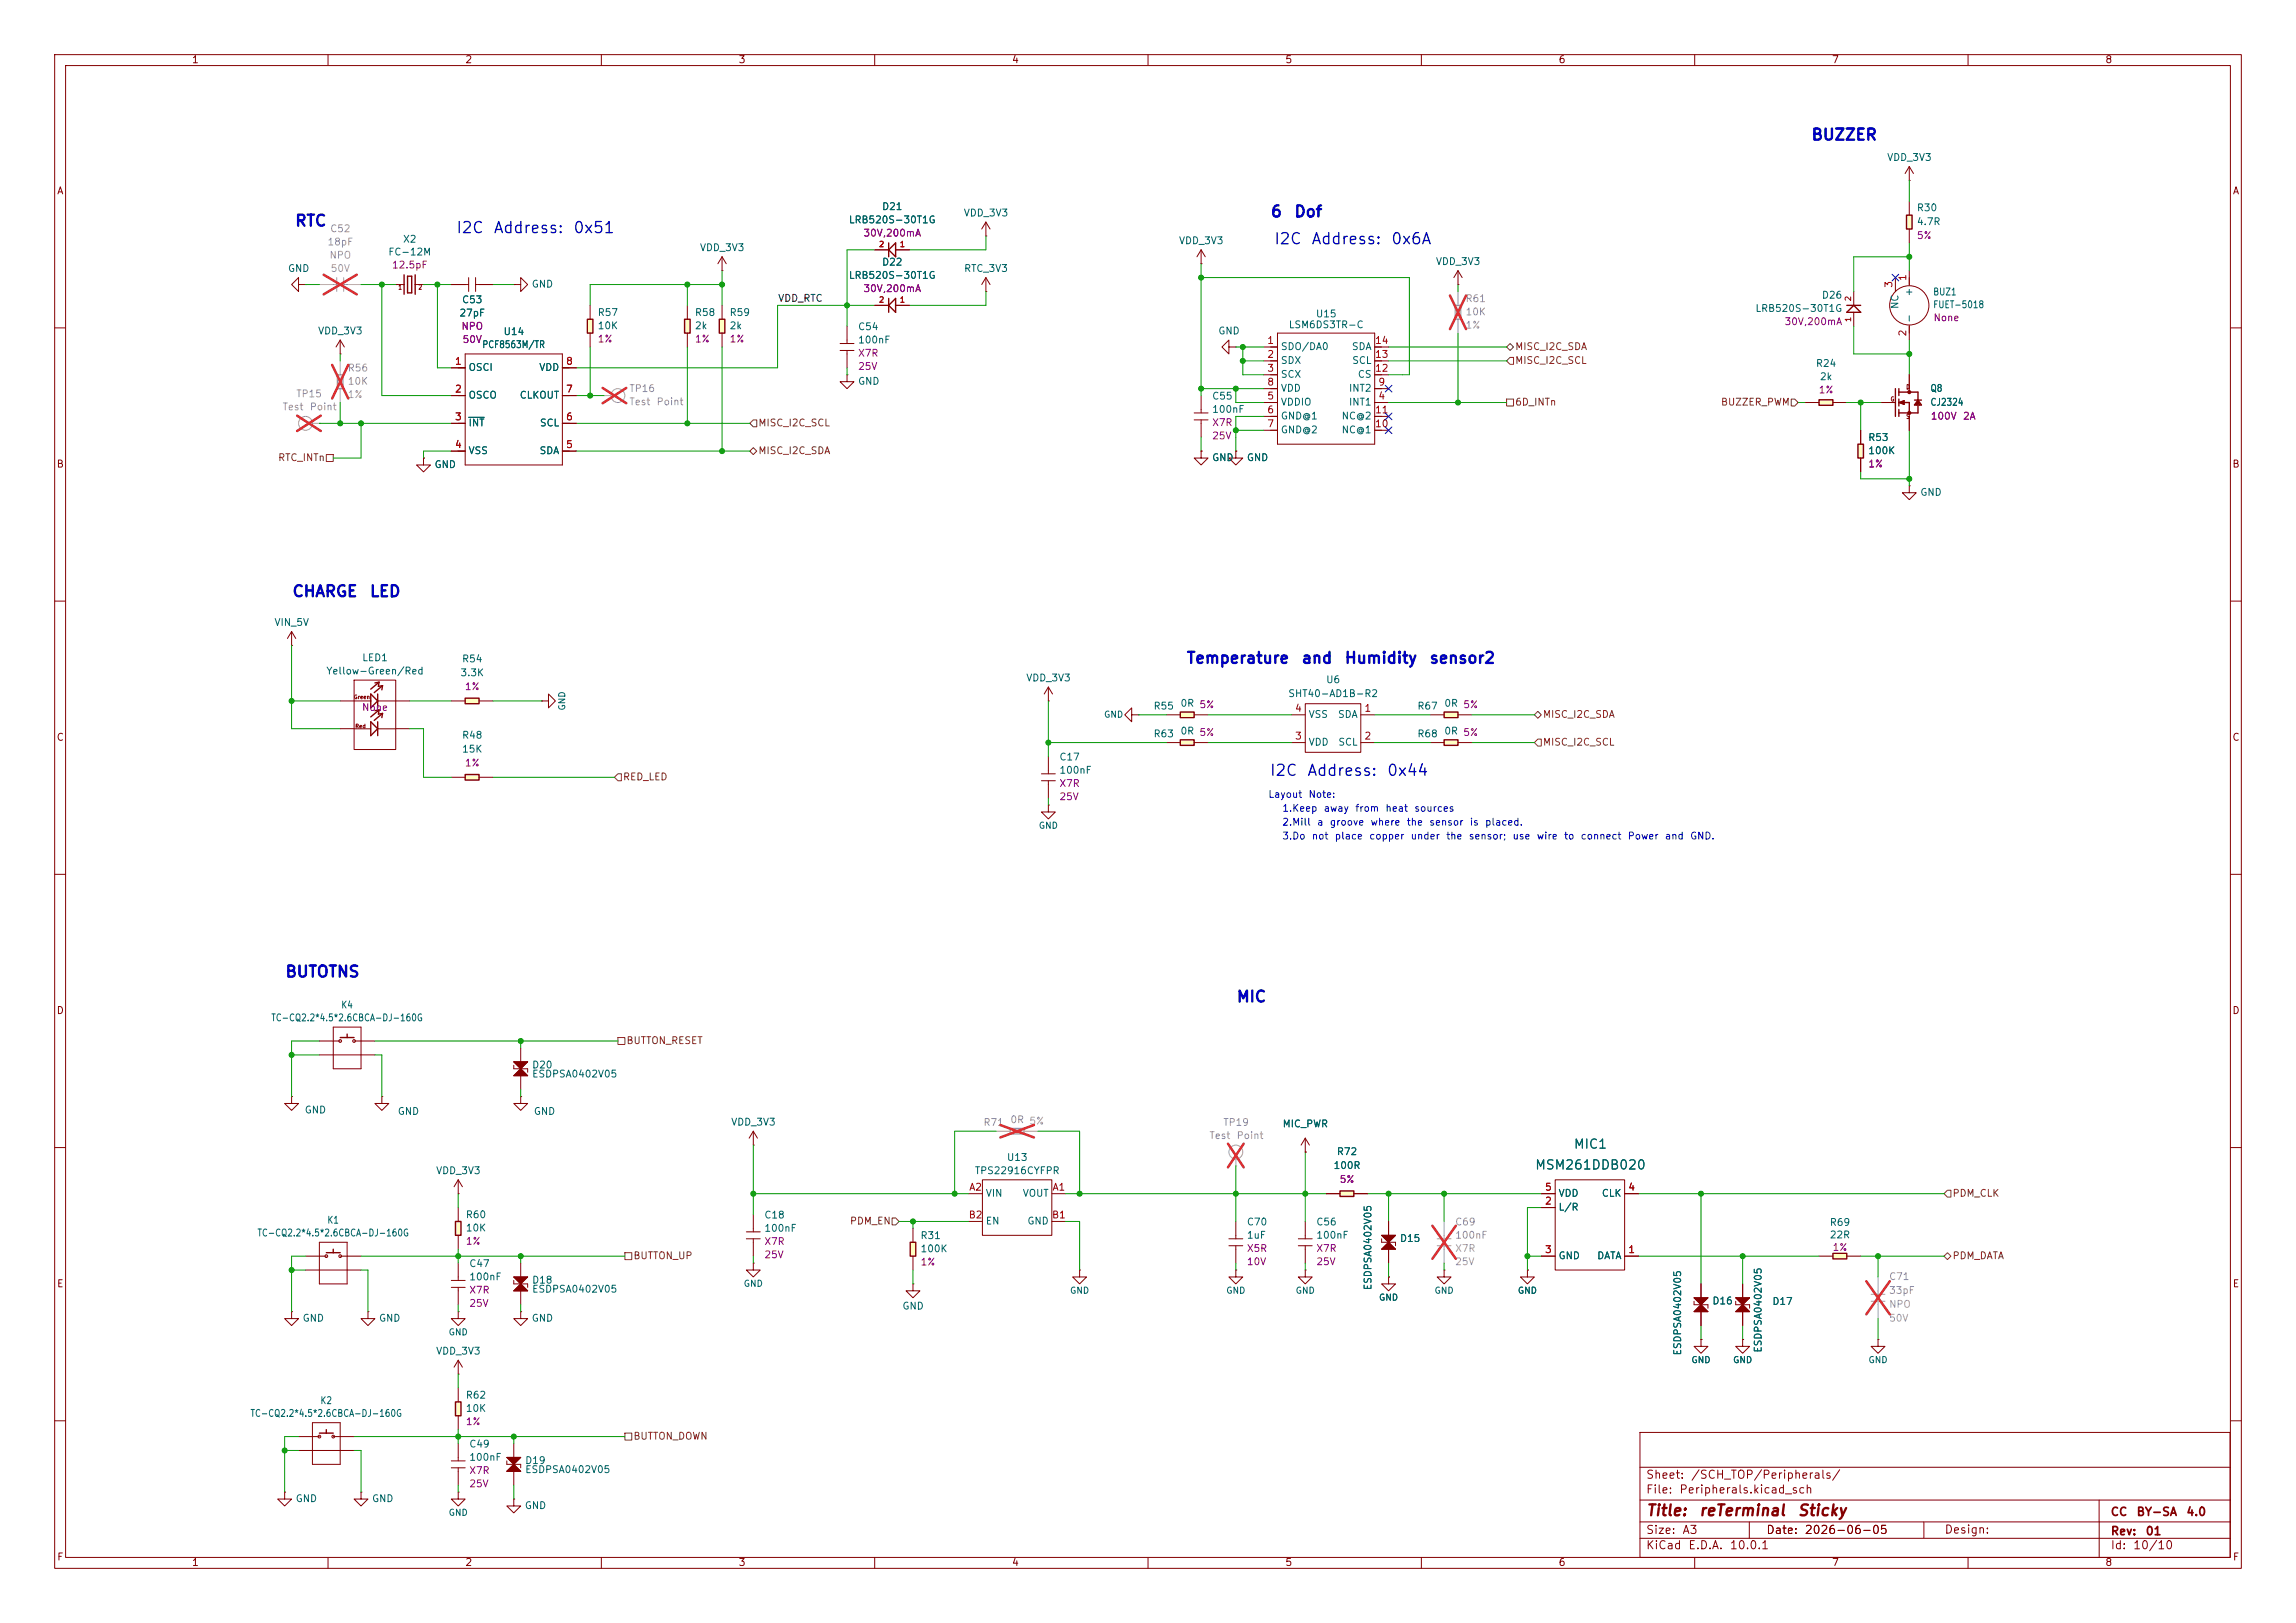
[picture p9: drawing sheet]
<svg xmlns="http://www.w3.org/2000/svg" width="420mm" height="297mm" viewBox="0 0 420 297" stroke-linecap="round" stroke-linejoin="round" font-family="sans-serif">
<defs><g id="words">
<g font-size="2" fill="#0000c2">
<text x="331.2" y="26.2">BUZZER</text>
<text x="53.8" y="41.9">RTC</text>
<text x="232.3" y="40.2">6</text>
<text x="236.6" y="40.2">Dof</text>
<text x="83.3" y="43.2">I2C</text>
<text x="90.2" y="43.2">Address:</text>
<text x="104.7" y="43.2">0x51</text>
<text x="232.9" y="45.2">I2C</text>
<text x="239.8" y="45.2">Address:</text>
<text x="254.3" y="45.2">0x6A</text>
<text x="53.3" y="109.7">CHARGE</text>
<text x="67.5" y="109.7">LED</text>
<text x="216.9" y="121.9">Temperature</text>
<text x="238" y="121.9">and</text>
<text x="245.8" y="121.9">Humidity</text>
<text x="261.3" y="121.9">sensor2</text>
<text x="232.2" y="142.5">I2C</text>
<text x="239" y="142.5">Address:</text>
<text x="253.6" y="142.5">0x44</text>
<text x="52.1" y="179.3">BUTOTNS</text>
<text x="226.1" y="183.9">MIC</text>
</g>
<g font-size="2" fill="#840000">
<text x="301" y="277.9">Title:</text>
<text x="310.6" y="277.9">reTerminal</text>
<text x="328.7" y="277.9">Sticky</text>
</g>
<g font-size="1.7" fill="#006464">
<text x="280.7" y="214.4">MSM261DDB020</text>
<text x="287.8" y="210.6">MIC1</text>
</g>
<g font-size="1.5" fill="#840000">
<text x="301" y="273.7">File:</text>
<text x="301" y="271">Sheet:</text>
<text x="307.1" y="273.7">Peripherals.kicad_sch</text>
<text x="309.2" y="271">/SCH_TOP/Peripherals/</text>
<text x="301" y="281.1">Size:</text>
<text x="307.6" y="281.1">A3</text>
<text x="323" y="281.1">Date:</text>
<text x="330" y="281.1">2026-06-05</text>
<text x="355.6" y="281">Design:</text>
<text x="386" y="277.8">CC</text>
<text x="386" y="281.3">Rev:</text>
<text x="390.7" y="277.8">BY-SA</text>
<text x="392.4" y="281.3">01</text>
<text x="399.8" y="277.8">4.0</text>
<text x="301" y="283.9">KiCad</text>
<text x="308.7" y="283.9">E.D.A.</text>
<text x="316.3" y="283.9">10.0.1</text>
<text x="386" y="283.9">Id:</text>
<text x="390.1" y="283.9">10/10</text>
</g>
<g font-size="1.3" fill="#840000">
<text x="35" y="11.9">1</text>
<text x="85" y="11.9">2</text>
<text x="135" y="11.9">3</text>
<text x="185" y="11.9">4</text>
<text x="235" y="11.9">5</text>
<text x="285" y="11.9">6</text>
<text x="335" y="11.9">7</text>
<text x="385" y="11.9">8</text>
<text x="10.3" y="35.9">A</text>
<text x="408.3" y="35.9">A</text>
<text x="10.3" y="85.9">B</text>
<text x="408.2" y="85.9">B</text>
<text x="10.3" y="135.9">C</text>
<text x="408.2" y="135.9">C</text>
<text x="10.3" y="185.9">D</text>
<text x="408.2" y="185.9">D</text>
<text x="10.3" y="235.9">E</text>
<text x="408.3" y="235.9">E</text>
<text x="10.3" y="285.9">F</text>
<text x="35" y="286.9">1</text>
<text x="85" y="286.9">2</text>
<text x="135" y="286.9">3</text>
<text x="185" y="286.9">4</text>
<text x="235" y="286.9">5</text>
<text x="285" y="286.9">6</text>
<text x="335" y="286.9">7</text>
<text x="385" y="286.9">8</text>
<text x="408.3" y="285.9">F</text>
</g>
<g font-size="1.3" fill="#006464">
<text x="345.1" y="29.8">VDD_3V3</text>
<text x="155.2" y="41.2">LRB520S-30T1G</text>
<text x="161.2" y="38.7">D21</text>
<text x="176.2" y="39.9">VDD_3V3</text>
<text x="350.5" y="39">R30</text>
<text x="350.5" y="41.5">4.7R</text>
<text x="70.9" y="47.1">FC-12M</text>
<text x="73.6" y="44.7">X2</text>
<text x="127.9" y="46.3">VDD_3V3</text>
<text x="215.6" y="45">VDD_3V3</text>
<text x="52.6" y="50.1">GND</text>
<text x="97.2" y="52.9">GND</text>
<text x="155.2" y="51.3">LRB520S-30T1G</text>
<text x="161.2" y="48.9">D22</text>
<text x="176.2" y="50.1">RTC_3V3</text>
<text x="262.5" y="48.8">VDD_3V3</text>
<text x="83.9" y="58.2">27pF</text>
<text x="84.4" y="55.8">C53</text>
<text x="109.2" y="58.1">R57</text>
<text x="127" y="58.1">R58</text>
<text x="133.4" y="58.1">R59</text>
<text x="240.6" y="58.4">U15</text>
<text x="321" y="57.4">LRB520S-30T1G</text>
<text x="333.2" y="55">D26</text>
<text x="347.6" y="56.7" transform="rotate(-90 347.6 56.7)">NC</text>
<text x="350.1" y="59.2" transform="rotate(-90 350.1 59.2)">-</text>
<text x="350.1" y="54.4" transform="rotate(-90 350.1 54.4)">+</text>
<text x="353.5" y="54.4">BUZ1</text>
<text x="353.5" y="56.7">FUET-5018</text>
<text x="58.1" y="61.5">VDD_3V3</text>
<text x="88.1" y="64">PCF8563M/TR</text>
<text x="92" y="61.6">U14</text>
<text x="109.2" y="60.6">10K</text>
<text x="127" y="60.6">2k</text>
<text x="133.4" y="60.6">2k</text>
<text x="156.9" y="63.2">100nF</text>
<text x="156.9" y="60.7">C54</text>
<text x="222.8" y="61.5">GND</text>
<text x="234.2" y="64.4">SDO/DA0</text>
<text x="235.6" y="60.4">LSM6DS3TR-C</text>
<text x="247.2" y="64.4">SDA</text>
<text x="85.6" y="68.2">OSCI</text>
<text x="98.5" y="68.2">VDD</text>
<text x="156.9" y="70.7">GND</text>
<text x="234.2" y="66.9">SDX</text>
<text x="234.2" y="69.4">SCX</text>
<text x="234.2" y="72">VDD</text>
<text x="246.6" y="72">INT2</text>
<text x="247.2" y="66.9">SCL</text>
<text x="248.3" y="69.4">CS</text>
<text x="332.1" y="67.4">R24</text>
<text x="332.8" y="69.9">2k</text>
<text x="85.6" y="73.3">OSCO</text>
<text x="95" y="73.3">CLKOUT</text>
<text x="221.6" y="75.9">100nF</text>
<text x="221.6" y="73.4">C55</text>
<text x="234.2" y="74.5">VDDIO</text>
<text x="234.2" y="77.1">GND@1</text>
<text x="245.3" y="77.1">NC@2</text>
<text x="246.6" y="74.5">INT1</text>
<text x="353" y="72">Q8</text>
<text x="353" y="74.6">CJ2324</text>
<text x="85.6" y="78.3">INT</text>
<text x="85.6" y="83.4">VSS</text>
<text x="98.6" y="83.4">SDA</text>
<text x="98.7" y="78.3">SCL</text>
<text x="234.2" y="79.6">GND@2</text>
<text x="245.3" y="79.6">NC@1</text>
<text x="341.6" y="81">R53</text>
<text x="341.6" y="83.4">100K</text>
<text x="79.4" y="86">GND</text>
<text x="221.6" y="84.7">GND</text>
<text x="228" y="84.7">GND</text>
<text x="351.2" y="91">GND</text>
<text x="50.1" y="114.8">VIN_5V</text>
<text x="59.6" y="123.7">Yellow-Green/Red</text>
<text x="66.1" y="121.3">LED1</text>
<text x="84.1" y="124.1">3.3K</text>
<text x="84.4" y="121.5">R54</text>
<text x="187.6" y="125">VDD_3V3</text>
<text x="242.5" y="125.3">U6</text>
<text x="210.9" y="130.1">R55</text>
<text x="215.8" y="129.6">0R 5%</text>
<text x="235.5" y="127.9">SHT40-AD1B-R2</text>
<text x="239.3" y="131.7">VSS</text>
<text x="244.6" y="131.7">SDA</text>
<text x="259.2" y="130.1">R67</text>
<text x="264.1" y="129.6">0R 5%</text>
<text x="84.4" y="135.5">R48</text>
<text x="210.9" y="135.2">R63</text>
<text x="215.8" y="134.7">0R 5%</text>
<text x="239.3" y="136.8">VDD</text>
<text x="244.7" y="136.8">SCL</text>
<text x="259.2" y="135.2">R68</text>
<text x="264.1" y="134.7">0R 5%</text>
<text x="84.4" y="138">15K</text>
<text x="193.7" y="141.9">100nF</text>
<text x="193.7" y="139.5">C17</text>
<text x="62.3" y="184.9">K4</text>
<text x="49.5" y="187.2">TC-CQ2.2*4.5*2.6CBCA-DJ-160G</text>
<text x="97.2" y="195.8">D20</text>
<text x="97.2" y="197.5">ESDPSA0402V05</text>
<text x="55.6" y="204.1">GND</text>
<text x="72.7" y="204.3">GND</text>
<text x="97.5" y="204.3">GND</text>
<text x="133.6" y="206.3">VDD_3V3</text>
<text x="234.5" y="206.6">MIC_PWR</text>
<text x="79.7" y="215.2">VDD_3V3</text>
<text x="178.2" y="215.2">TPS22916CYFPR</text>
<text x="184.1" y="212.7">U13</text>
<text x="243.8" y="214.2">100R</text>
<text x="244.4" y="211.7">R72</text>
<text x="180.2" y="219.3">VIN</text>
<text x="187" y="219.3">VOUT</text>
<text x="285" y="221.8">L/R</text>
<text x="285" y="219.3">VDD</text>
<text x="292.9" y="219.3">CLK</text>
<text x="47" y="226.6">TC-CQ2.2*4.5*2.6CBCA-DJ-160G</text>
<text x="59.8" y="224.2">K1</text>
<text x="85.1" y="223.2">R60</text>
<text x="85.1" y="225.7">10K</text>
<text x="139.7" y="225.7">100nF</text>
<text x="139.7" y="223.3">C18</text>
<text x="168.3" y="227">R31</text>
<text x="180.2" y="224.4">EN</text>
<text x="187.8" y="224.4">GND</text>
<text x="228" y="227">1uF</text>
<text x="228" y="224.6">C70</text>
<text x="240.7" y="227">100nF</text>
<text x="240.7" y="224.6">C56</text>
<text x="256" y="227.6">D15</text>
<text x="334.6" y="224.6">R69</text>
<text x="334.6" y="226.9">22R</text>
<text x="85.7" y="232.2">C47</text>
<text x="168.3" y="229.5">100K</text>
<text x="285" y="230.7">GND</text>
<text x="292.1" y="230.7">DATA</text>
<text x="85.7" y="234.6">100nF</text>
<text x="97.2" y="235.2">D18</text>
<text x="97.2" y="236.8">ESDPSA0402V05</text>
<text x="165" y="239.9">GND</text>
<text x="251.2" y="236.2" transform="rotate(-90 251.2 236.2)">ESDPSA0402V05</text>
<text x="313.1" y="239">D16</text>
<text x="324.1" y="239.1">D17</text>
<text x="55.3" y="242.2">GND</text>
<text x="69.2" y="242.2">GND</text>
<text x="97.2" y="242.2">GND</text>
<text x="79.7" y="248.2">VDD_3V3</text>
<text x="307.8" y="248.1" transform="rotate(-90 307.8 248.1)">ESDPSA0402V05</text>
<text x="322.5" y="247.6" transform="rotate(-90 322.5 247.6)">ESDPSA0402V05</text>
<text x="58.5" y="257.2">K2</text>
<text x="85.1" y="256.2">R62</text>
<text x="45.7" y="259.6">TC-CQ2.2*4.5*2.6CBCA-DJ-160G</text>
<text x="85.1" y="258.7">10K</text>
<text x="85.7" y="267.6">100nF</text>
<text x="85.7" y="265.2">C49</text>
<text x="96" y="268.2">D19</text>
<text x="96" y="269.9">ESDPSA0402V05</text>
<text x="54" y="275.2">GND</text>
<text x="68" y="275.2">GND</text>
<text x="95.9" y="276.5">GND</text>
</g>
<g font-size="1.3" fill="#989898">
<text x="59.8" y="45.2">18pF</text>
<text x="60.3" y="42.8">C52</text>
<text x="268" y="55.6">R61</text>
<text x="268" y="58">10K</text>
<text x="63.5" y="68.3">R56</text>
<text x="63.5" y="70.7">10K</text>
<text x="51.6" y="75.4">Test</text>
<text x="54.1" y="73">TP15</text>
<text x="56.6" y="75.4">Point</text>
<text x="115" y="74.5">Test</text>
<text x="115" y="72">TP16</text>
<text x="120" y="74.5">Point</text>
<text x="179.8" y="206.3">R71</text>
<text x="184.7" y="205.8">0R 5%</text>
<text x="221.1" y="208.7">Test</text>
<text x="223.7" y="206.3">TP19</text>
<text x="226.1" y="208.7">Point</text>
<text x="266.1" y="227">100nF</text>
<text x="266.1" y="224.6">C69</text>
<text x="345.4" y="234.5">C71</text>
<text x="345.4" y="237.1">33pF</text>
</g>
<g font-size="1.3" fill="#a1a1a1">
<text x="60.2" y="47.6">NPO</text>
<text x="60.4" y="50.1">50V</text>
<text x="268" y="60.4">1%</text>
<text x="63.5" y="73.1">1%</text>
<text x="266.1" y="229.4">X7R</text>
<text x="266.1" y="231.8">25V</text>
<text x="345.4" y="239.6">NPO</text>
<text x="345.4" y="242.2">50V</text>
</g>
<g font-size="1.3" fill="#840084">
<text x="157.8" y="43.6">30V,200mA</text>
<text x="350.5" y="44">5%</text>
<text x="71.6" y="49.4">12.5pF</text>
<text x="157.8" y="53.8">30V,200mA</text>
<text x="326.3" y="59.8">30V,200mA</text>
<text x="353.6" y="59.1">None</text>
<text x="84.3" y="60.6">NPO</text>
<text x="84.5" y="63.1">50V</text>
<text x="109.2" y="63">1%</text>
<text x="127" y="63">1%</text>
<text x="133.4" y="63">1%</text>
<text x="156.9" y="65.6">X7R</text>
<text x="156.9" y="68">25V</text>
<text x="332.6" y="72.3">1%</text>
<text x="353.1" y="77.1">100V</text>
<text x="359" y="77.1">2A</text>
<text x="221.6" y="78.3">X7R</text>
<text x="221.6" y="80.7">25V</text>
<text x="341.6" y="85.8">1%</text>
<text x="66.1" y="130.4">None</text>
<text x="84.9" y="126.6">1%</text>
<text x="84.9" y="140.6">1%</text>
<text x="193.7" y="144.3">X7R</text>
<text x="193.7" y="146.7">25V</text>
<text x="244.9" y="216.8">5%</text>
<text x="85.1" y="228.1">1%</text>
<text x="139.7" y="228.1">X7R</text>
<text x="139.7" y="230.6">25V</text>
<text x="168.3" y="231.9">1%</text>
<text x="228" y="229.4">X5R</text>
<text x="228" y="231.8">10V</text>
<text x="240.7" y="229.4">X7R</text>
<text x="240.7" y="231.8">25V</text>
<text x="335.1" y="229.2">1%</text>
<text x="85.7" y="237">X7R</text>
<text x="85.7" y="239.4">25V</text>
<text x="85.1" y="261.1">1%</text>
<text x="85.7" y="270">X7R</text>
<text x="85.7" y="272.5">25V</text>
</g>
<g font-size="1.3" fill="#a90000">
<text x="346.5" y="52.8" transform="rotate(-90 346.5 52.8)">3</text>
<text x="349" y="51.5" transform="rotate(-90 349 51.5)">1</text>
<text x="231.7" y="63.2">1</text>
<text x="231.7" y="65.8">2</text>
<text x="251.4" y="65.8">13</text>
<text x="251.4" y="63.2">14</text>
<text x="349" y="61.7" transform="rotate(-90 349 61.7)">2</text>
<text x="83.1" y="67.1">1</text>
<text x="103.4" y="67.1">8</text>
<text x="231.7" y="68.3">3</text>
<text x="231.7" y="70.9">8</text>
<text x="251.4" y="68.3">12</text>
<text x="252" y="70.9">9</text>
<text x="83.1" y="72.1">2</text>
<text x="83.1" y="77.2">3</text>
<text x="103.4" y="77.2">6</text>
<text x="103.4" y="72.1">7</text>
<text x="231.7" y="73.4">5</text>
<text x="231.7" y="75.9">6</text>
<text x="251.4" y="75.9">11</text>
<text x="252" y="73.4">4</text>
<text x="83.1" y="82.3">4</text>
<text x="103.4" y="82.3">5</text>
<text x="231.7" y="78.5">7</text>
<text x="251.4" y="78.5">10</text>
<text x="236.8" y="130.6">4</text>
<text x="249.5" y="130.6">1</text>
<text x="236.8" y="135.6">3</text>
<text x="249.5" y="135.6">2</text>
<text x="177.2" y="218.2">A2</text>
<text x="192.4" y="218.2">A1</text>
<text x="282.5" y="220.7">2</text>
<text x="282.5" y="218.2">5</text>
<text x="297.7" y="218.2">4</text>
<text x="177.1" y="223.3">B2</text>
<text x="192.3" y="223.3">B1</text>
<text x="282.5" y="229.6">3</text>
<text x="297.7" y="229.6">1</text>
</g>
<text font-size="1.3" fill="#0f0f0f" x="142.2" y="55.5">VDD_RTC</text>
<g font-size="1.3" fill="#725600">
<text x="277.1" y="64.4">MISC_I2C_SDA</text>
<text x="277.1" y="66.9">MISC_I2C_SCL</text>
<text x="277.1" y="74.5">6D_INTn</text>
<text x="314.7" y="74.5">BUZZER_PWM</text>
<text x="138.6" y="78.3">MISC_I2C_SCL</text>
<text x="138.6" y="83.4">MISC_I2C_SDA</text>
<text x="50.8" y="84.7">RTC_INTn</text>
<text x="282.1" y="131.7">MISC_I2C_SDA</text>
<text x="282.1" y="136.8">MISC_I2C_SCL</text>
<text x="113.9" y="143.1">RED_LED</text>
<text x="114.5" y="191.4">BUTTON_RESET</text>
<text x="357.1" y="219.3">PDM_CLK</text>
<text x="155.4" y="224.4">PDM_EN</text>
<text x="115.8" y="230.7">BUTTON_UP</text>
<text x="357.1" y="230.7">PDM_DATA</text>
<text x="115.8" y="263.8">BUTTON_DOWN</text>
</g>
<g font-size="1.3" fill="#0000c2">
<text x="231.9" y="146.3">Layout</text>
<text x="234.4" y="148.8">1.Keep</text>
<text x="239.2" y="146.3">Note:</text>
<text x="242" y="148.8">away</text>
<text x="247.8" y="148.8">from</text>
<text x="253.3" y="148.8">heat</text>
<text x="258.6" y="148.8">sources</text>
<text x="234.4" y="153.9">3.Do</text>
<text x="234.4" y="151.4">2.Mill</text>
<text x="239.8" y="153.9">not</text>
<text x="240.8" y="151.4">a</text>
<text x="243.1" y="151.4">groove</text>
<text x="244" y="153.9">place</text>
<text x="250.4" y="153.9">copper</text>
<text x="250.6" y="151.4">where</text>
<text x="257.2" y="151.4">the</text>
<text x="257.9" y="153.9">under</text>
<text x="261.3" y="151.4">sensor</text>
<text x="264.4" y="153.9">the</text>
<text x="268.6" y="153.9">sensor;</text>
<text x="268.7" y="151.4">is</text>
<text x="271.5" y="151.4">placed.</text>
<text x="276.6" y="153.9">use</text>
<text x="281" y="153.9">wire</text>
<text x="286" y="153.9">to</text>
<text x="289" y="153.9">connect</text>
<text x="297.6" y="153.9">Power</text>
<text x="304.4" y="153.9">and</text>
<text x="309" y="153.9">GND.</text>
</g>
<g font-size="1.1" fill="#006464">
<text x="103.7" y="130.1" transform="rotate(-90 103.7 130.1)">GND</text>
<text x="201.9" y="131.6">GND</text>
<text x="189.9" y="151.9">GND</text>
<text x="135.9" y="235.8">GND</text>
<text x="195.6" y="237">GND</text>
<text x="224.2" y="237">GND</text>
<text x="236.9" y="237">GND</text>
<text x="252.1" y="238.3">GND</text>
<text x="262.3" y="237">GND</text>
<text x="277.5" y="237">GND</text>
<text x="82" y="244.6">GND</text>
<text x="309.3" y="249.7">GND</text>
<text x="316.9" y="249.7">GND</text>
<text x="341.7" y="249.7">GND</text>
<text x="82" y="277.7">GND</text>
</g>
<g font-size="1" fill="#a90000">
<text x="160.7" y="45.5">2</text>
<text x="164.5" y="45.5">1</text>
<text x="160.7" y="55.6">2</text>
<text x="164.5" y="55.6">1</text>
<text x="338.8" y="59" transform="rotate(-90 338.8 59)">1</text>
<text x="338.8" y="55.2" transform="rotate(-90 338.8 55.2)">2</text>
</g>
<g font-size=".9" fill="#840000">
<text x="72.8" y="53.2">1</text>
<text x="76.5" y="53.2">2</text>
</g>
<g font-size=".8" fill="#840000">
<text x="348.6" y="71.4">D</text>
<text x="345.8" y="73.7">G</text>
<text x="348.6" y="76.8">S</text>
</g>
<g font-size=".7" fill="#840000">
<text x="64.7" y="128.1">Green</text>
<text x="64.9" y="133.4">Red</text>
</g>
</g></defs>
<g fill="none" stroke="#840000" stroke-width=".18">
<path d="M10 10h400v277h-400zM12 12h396v273h-396zM60 10v2M110 10v2M160 10v2M210 10v2M260 10v2M310 10v2M360 10v2M54.6 52.1v-1.3l-1.3 1.3 1.3 1.2v-1.2h1.3M55.9 52.1h.1M10 60h2"/>
<path d="M408 60h2M10 110h2M408 110h2M10 160h2M408 160h2M10 210h2M408 210h2M167 234.9v1.3h1.3l-1.3 1.3-1.3-1.3h1.3M167 234.9h.1M53.3 240v1.3h1.3l-1.3 1.3-1.2-1.3h1.2M53.3 240h.1M67.3 240v1.3h1.3l-1.3 1.3-1.3-1.3h1.3"/>
<path d="M67.3 240h.1M83.8 240v1.3h1.3l-1.3 1.3-1.3-1.3h1.3M83.8 240h.1M10 260h2M300 262.1h107.9v22.9h-107.9zM300 278.5h108M300 274.5h108M300 268.5h108M320 278.5v3M351.9 278.5v2.9M384 274.5v10.5M408 260h2"/>
<path d="M60 285v2M110 285v2M160 285v2M210 285v2M260 285v2M300 281.5h108M310 285v2M360 285v2"/>
</g>
<path d="M58.4 52.1h3.2M61.6 50.8v2.5M62.9 50.8v2.5M62.9 52.1h3.1" fill="none" stroke="#a1a1a1" stroke-width=".18"/>
<path d="M59.2 50.3l6.1 3.6M65.3 50.3l-6.1 3.6" fill="none" stroke="#e12e31" stroke-width=".46"/>
<path d="M85.1 127.8h2.5v1h-2.5z" fill="#ffffc2"/>
<path d="M85.1 127.8h2.5v1h-2.5z" fill="none" stroke="#840000" stroke-width=".25"/>
<path d="M218.4 75.6h2.6M218.4 76.8h2.6M219.7 72.4v3.2M219.7 76.8v3.2M77.5 83.8v1.3h1.2l-1.2 1.3-1.3-1.3h1.3M77.5 83.8h.1M82.5 128.3h2.6M87.6 128.3h2.6" fill="none" stroke="#840000" stroke-width=".18"/>
<g fill="none" stroke="#a1a1a1" stroke-width=".18">
<path d="M110.5 72.4h.1M110.5 72.4h1.3"/>
<circle cx="113" cy="72.4" r="1.27"/>
</g>
<path d="M110.2 71l4.4 2.8M114.6 71l-4.4 2.8" fill="none" stroke="#e12e31" stroke-width=".46"/>
<path d="M107.4 58.4h1.1v2.6h-1.1z" fill="#ffffc2"/>
<path d="M107.4 58.4h1.1v2.6h-1.1z" fill="none" stroke="#840000" stroke-width=".25"/>
<g fill="none" stroke="#840000" stroke-width=".18">
<path d="M107.9 55.9v2.5M219.7 48.3h.1M219.7 45.7l-.8 1.3M219.7 45.7l.8 1.3M219.7 45.7v2.6M107.9 61v2.5M224.8 63.5v1.3l-1.3-1.3 1.3-1.3v1.3h1.3M226.1 63.5h.1M231.1 63.5h2.6M231.1 66h2.6M231.1 68.6h2.6M231.1 71.1h2.6"/>
<path d="M231.1 73.7h2.6M231.1 76.2h2.6M231.1 78.7h2.6M233.7 61h17.8v20.3h-17.8zM251.5 63.5h2.5M251.5 66h2.5M251.5 68.6h2.5M251.5 71.1h2.5M251.5 73.7h2.5M251.5 76.2h2.5M251.5 78.7h2.5M66 273v1.3h1.3l-1.3 1.3-1.2-1.3h1.2"/>
<path d="M66 273h.1M83.8 273v1.3h1.3l-1.3 1.3-1.3-1.3h1.3M83.8 273h.1"/>
</g>
<g fill="none" stroke="#a1a1a1" stroke-width=".18">
<path d="M57.1 77.5h1.3M58.4 77.5h.1"/>
<circle cx="55.9" cy="77.5" r="1.27"/>
</g>
<path d="M54.4 76.1l4.3 2.8M58.7 76.1l-4.3 2.8" fill="none" stroke="#e12e31" stroke-width=".46"/>
<path d="M266.2 55.9h1v2.5h-1z" fill="#f0f0f0"/>
<path d="M266.2 55.9h1v2.5h-1z" fill="none" stroke="#a1a1a1" stroke-width=".25"/>
<path d="M266.7 53.3v2.6M266.7 58.4v2.6" fill="none" stroke="#a1a1a1" stroke-width=".18"/>
<path d="M265.2 54.1l3 6.1M268.2 54.1l-3 6.1" fill="none" stroke="#e12e31" stroke-width=".46"/>
<g fill="none" stroke="#840000" stroke-width=".18">
<path d="M72.4 52.1h.1M72.4 52.1h1.5M75.9 52.1h1.6M77.5 52.1h.1M82.5 52.1h3.2M85.7 50.8v2.5M87 50.8v2.5M87 52.1h3.2M94 52.1h1.2v-1.3l1.3 1.3-1.3 1.2v-1.2M94 52.1h.1M266.7 52.1h.1M266.7 49.5l-.8 1.3"/>
<path d="M266.7 49.5l.8 1.3M266.7 49.5v2.6M82.5 67.3h2.6M82.5 72.4h2.6M82.5 77.5h2.6M85.1 64.8h17.8v20.3h-17.8zM102.9 67.3h2.5M102.9 72.4h2.5M102.9 77.5h2.5M82.5 82.6h2.6M102.9 82.6h2.5M224.8 226.7h2.5"/>
<path d="M224.8 228h2.5M226.1 232.4v1.3h1.2l-1.2 1.2-1.3-1.2h1.3M226.1 232.4h.1M226.1 223.5v3.2M226.1 228v3.1M237.5 226.7h2.5M237.5 228h2.5M238.8 223.5v3.2M238.8 228v3.1M52.1 273v1.3h1.2l-1.2 1.3-1.3-1.3h1.3M52.1 273h.1M54.6 262.9h3.8"/>
<path d="M54.6 265.4h10.2M57.1 260.3h5.1v7.7h-5.1zM61 262.9h3.8"/>
<circle cx="58.4" cy="262.9" r=".25"/>
<circle cx="61" cy="262.9" r=".25"/>
</g>
<path d="M85.7 76.4h2.9" fill="none" stroke="#006464" stroke-width=".18"/>
<path d="M73.9 50.3v3.5M74.5 50.5h.8v3.1h-.8zM75.9 50.3v3.5M58.4 262.3h2.6M59.7 261.6v.7" fill="none" stroke="#840000" stroke-width=".25"/>
<path d="M61.7 68.6h1v2.5h-1z" fill="#f0f0f0"/>
<path d="M61.7 68.6h1v2.5h-1z" fill="none" stroke="#a1a1a1" stroke-width=".25"/>
<path d="M62.2 66v2.6M62.2 71.1v2.6" fill="none" stroke="#a1a1a1" stroke-width=".18"/>
<path d="M60.8 66.8l2.9 6.1M63.7 66.8l-2.9 6.1" fill="none" stroke="#e12e31" stroke-width=".46"/>
<path d="M62.2 64.8h.1M62.2 62.2l-.7 1.3M62.2 62.2l.8 1.3M62.2 62.2v2.6M238.8 232.4v1.3h1.2l-1.2 1.2-1.3-1.2h1.3M238.8 232.4h.1" fill="none" stroke="#840000" stroke-width=".18"/>
<path d="M245.1 217.9h2.5v1h-2.5z" fill="#ffffc2"/>
<path d="M245.1 217.9h2.5v1h-2.5z" fill="none" stroke="#840000" stroke-width=".25"/>
<path d="M242.6 218.4h2.5M247.6 218.4h2.6M92.7 266.7h2.5l-2.5 2.5h2.5zM92.7 267.3v.7h2.5v.6M94 274.3v1.3h1.2l-1.2 1.3-1.3-1.3h1.3M94 274.3h.1M94 264.2v2.5M94 269.2v2.6" fill="none" stroke="#840000" stroke-width=".18"/>
<g fill="#840000" stroke="#840000" stroke-width=".18">
<path d="M92.7 269.2l1.3-1.2 1.2 1.2z"/>
<path d="M92.7 266.7h2.5l-1.2 1.3z"/>
</g>
<path d="M85.1 141.7h2.5v1h-2.5z" fill="#ffffc2"/>
<path d="M85.1 141.7h2.5v1h-2.5z" fill="none" stroke="#840000" stroke-width=".25"/>
<path d="M82.5 142.2h2.6M87.6 142.2h2.6M238.8 210.8h.1M238.8 208.3l-.8 1.3M238.8 208.3l.7 1.3M238.8 208.3v2.5M82.5 267.3h2.6M82.5 268.6h2.6M83.8 264.2v3.1M83.8 268.6v3.2" fill="none" stroke="#840000" stroke-width=".18"/>
<g fill="none" stroke="#a1a1a1" stroke-width=".18">
<path d="M226.1 213.4h.1M226.1 212.1v1.3"/>
<circle cx="226.1" cy="210.8" r="1.27"/>
</g>
<path d="M224.6 209.3l2.9 4.3M227.5 209.3l-2.9 4.3" fill="none" stroke="#e12e31" stroke-width=".46"/>
<path d="M83.3 256.5h1v2.6h-1z" fill="#ffffc2"/>
<path d="M83.3 256.5h1v2.6h-1z" fill="none" stroke="#840000" stroke-width=".25"/>
<path d="M281.9 218.4h2.6M284.5 215.9h12.7v16.5h-12.7zM297.2 218.4h2.5M197.5 232.4v1.3h1.3l-1.3 1.2-1.3-1.2h1.3M197.5 232.4h.1M281.9 229.9h2.6M281.9 221h2.6M297.2 229.9h2.5M83.8 254v2.5M83.8 259.1v2.5" fill="none" stroke="#840000" stroke-width=".18"/>
<path d="M348.7 39.4h1.1v2.5h-1.1z" fill="#ffffc2"/>
<path d="M348.7 39.4h1.1v2.5h-1.1z" fill="none" stroke="#840000" stroke-width=".25"/>
<path d="M349.2 36.8v2.6M349.2 41.9v2.6M53.3 118.1h.1M53.3 115.6l-.7 1.2M53.3 115.6l.8 1.2M53.3 115.6v2.5" fill="none" stroke="#840000" stroke-width=".18"/>
<path d="M166.5 227.3h1v2.6h-1z" fill="#ffffc2"/>
<g fill="none" stroke="#840000" stroke-width=".25">
<path d="M346.7 71.1v5.1M347.3 71.1v1.3M347.3 73v1.3M347.3 74.9v1.3M347.3 71.8h3.5v3.8h-3.5M347.7 73.7l.6 .3M347.7 73.7h1.5v1.9M347.9 73.5l.4 .5M348.3 73.3l-1 .4 1 .3M348.3 73.3l-.6 .4M348.3 73.3v.7M350.2 73.2h1.3"/>
<path d="M350.8 73.2l.7 .9h-1.3zM350.8 73.7l-.3 .3M350.8 73.7l-.3 .4M350.8 73.7l.4 .3M350.8 73.7l.4 .4M166.5 227.3h1v2.6h-1z"/>
<circle cx="349.2" cy="71.8" r=".25"/>
<circle cx="349.2" cy="75.6" r=".25"/>
</g>
<g fill="none" stroke="#840000" stroke-width=".18">
<path d="M349.2 33h.1M349.2 30.5l-.7 1.3M349.2 30.5l.8 1.3M349.2 30.5v2.5M346.7 50.8v2.5M349.2 49.5v2.7M349.2 59.6v2.6M344.2 73.7h2.5M349.2 68.6v3.2M349.2 75.6v3.1M191.8 128.3h.1M191.8 125.7l-.8 1.3"/>
<path d="M191.8 125.7l.7 1.3M191.8 125.7v2.6M191.8 147.3v1.3h1.2l-1.2 1.3-1.3-1.3h1.3M191.8 147.3h.1M167 224.8v2.5M167 229.9v2.5M95.2 240v1.3h1.3l-1.3 1.3-1.2-1.3h1.2M95.2 240h.1"/>
<circle cx="349.3" cy="55.9" r="3.6"/>
</g>
<path d="M339.9 81.3h1v2.5h-1z" fill="#ffffc2"/>
<path d="M339.9 81.3h1v2.5h-1z" fill="none" stroke="#840000" stroke-width=".25"/>
<path d="M340.4 78.7v2.6M340.4 83.8v2.6M83.8 218.4h.1M83.8 215.9l-.7 1.3M83.8 215.9l.8 1.3M83.8 215.9v2.5M136.5 225.4h2.6M136.5 226.7h2.6M137.8 231.1v1.3h1.3l-1.3 1.3-1.3-1.3h1.3M137.8 231.1h.1M137.8 222.2v3.2M137.8 226.7v3.2" fill="none" stroke="#840000" stroke-width=".18"/>
<path d="M83.3 223.5h1v2.6h-1z" fill="#ffffc2"/>
<path d="M83.3 223.5h1v2.6h-1z" fill="none" stroke="#840000" stroke-width=".25"/>
<path d="M349.2 88.9v1.3h1.3l-1.3 1.2-1.2-1.2h1.2M349.2 88.9h.1M83.8 221v2.5M83.8 226.1v2.5" fill="none" stroke="#840000" stroke-width=".18"/>
<path d="M262.9 226.7h2.5M262.9 228h2.5M264.2 223.5v3.2M264.2 228v3.1" fill="none" stroke="#a1a1a1" stroke-width=".18"/>
<path d="M262 224.3l4.3 6.1M266.3 224.3l-4.3 6.1" fill="none" stroke="#e12e31" stroke-width=".46"/>
<path d="M332.7 73.2h2.6v1h-2.6z" fill="#ffffc2"/>
<path d="M337.8 57.2l1.3-1.3 1.3 1.3zM337.8 55.9h2.6M332.7 73.2h2.6v1h-2.6z" fill="none" stroke="#840000" stroke-width=".25"/>
<g fill="none" stroke="#840000" stroke-width=".18">
<path d="M339.1 53.3v2.6M339.1 57.2v2.5M330.2 73.7h2.5M335.3 73.7h2.5M137.8 209.6h.1M137.8 207l-.8 1.3M137.8 207l.8 1.3M137.8 207v2.6M252.7 226.1h2.6l-2.6 2.5h2.6zM252.7 226.7v.6h2.6v.7M254 233.7v1.2h1.3l-1.3 1.3-1.3-1.3h1.3M254 233.7h.1"/>
<path d="M254 223.5v2.6M254 228.6v2.5"/>
</g>
<g fill="#840000" stroke="#840000" stroke-width=".18">
<path d="M252.7 228.6l1.3-1.3 1.3 1.3z"/>
<path d="M252.7 226.1h2.6l-1.3 1.2z"/>
</g>
<path d="M184.8 206.5h2.5v1h-2.5z" fill="#f0f0f0"/>
<path d="M184.8 206.5h2.5v1h-2.5z" fill="none" stroke="#a1a1a1" stroke-width=".25"/>
<path d="M182.2 207h2.6M187.3 207h2.6" fill="none" stroke="#a1a1a1" stroke-width=".18"/>
<path d="M183 205.9l6.1 2.2M189.1 205.9l-6.1 2.2" fill="none" stroke="#e12e31" stroke-width=".46"/>
<g fill="none" stroke="#840000" stroke-width=".18">
<path d="M177.2 218.4h2.5M179.7 215.9h12.7v10.2h-12.7zM192.4 218.4h2.5M55.9 229.9h3.8M55.9 232.4h10.1M58.4 227.3h5.1v7.6h-5.1zM62.2 229.9h3.8M177.2 223.5h2.5M192.4 223.5h2.5"/>
<circle cx="59.7" cy="229.9" r=".25"/>
<circle cx="62.2" cy="229.9" r=".25"/>
</g>
<path d="M59.7 229.2h2.5M61 228.6v.6" fill="none" stroke="#840000" stroke-width=".25"/>
<path d="M335.3 229.4h2.5v1h-2.5z" fill="#ffffc2"/>
<path d="M62.2 189.9h2.6M63.5 189.2v.7M335.3 229.4h2.5v1h-2.5z" fill="none" stroke="#840000" stroke-width=".25"/>
<g fill="none" stroke="#840000" stroke-width=".18">
<path d="M154.9 59.7v3.2M180.3 43.2h.1M180.3 53.3h.1M180.3 40.6l-.7 1.3M180.3 40.6l.8 1.3M180.3 40.6v2.6M180.3 50.8v2.5M180.3 50.8l-.7 1.3M180.3 50.8l.8 1.3M153.7 62.9h2.5M153.7 64.1h2.5M154.9 68.6v1.3h1.3l-1.3 1.2-1.2-1.2h1.2"/>
<path d="M154.9 68.6h.1M154.9 64.1v3.2M219.7 82.6v1.2h-1.3l1.3 1.3 1.3-1.3h-1.3M219.7 82.6h.1M226.1 82.6v1.2h-1.3l1.3 1.3 1.2-1.3h-1.2M226.1 82.6h.1M58.4 190.5h3.8M58.4 193h10.2M61 188h5v7.6h-5zM64.8 190.5h3.8M94 194.3h2.5l-2.5 2.6h2.5zM94 194.9v.7h2.5v.6"/>
<path d="M95.2 191.8v2.5M95.2 196.9v2.5M53.3 200.7v1.2h1.3l-1.3 1.3-1.2-1.3h1.2M53.3 200.7h.1M69.8 200.7v1.2h1.3l-1.3 1.3-1.2-1.3h1.2M69.8 200.7h.1M95.2 200.7v1.2h1.3l-1.3 1.3-1.2-1.3h1.2M95.2 200.7h.1M82.5 234.3h2.6M82.5 235.6h2.6M83.8 231.1v3.2M83.8 235.6v3.2"/>
<path d="M94 234.3v.6h2.5v.7M94 233.7h2.5l-2.5 2.5h2.5zM95.2 231.1v2.6M95.2 236.2v2.6M264.2 232.4v1.3h1.2l-1.2 1.2-1.3-1.2h1.3M264.2 232.4h.1M279.4 232.4v1.3h1.3l-1.3 1.2-1.3-1.2h1.3M279.4 232.4h.1M309.9 237.5h2.5l-2.5 2.5h2.5zM309.9 238.1v.7h2.5v.6M311.1 234.9v2.6M317.5 237.5h2.5l-2.5 2.5h2.5z"/>
<path d="M317.5 238.1v.7h2.5v.6M318.8 234.9v2.6M332.7 229.9h2.6M337.8 229.9h2.6M311.1 245.1v1.3h1.3l-1.3 1.2-1.2-1.2h1.2M311.1 245.1h.1M311.1 240v2.6M318.8 245.1v1.3h1.2l-1.2 1.2-1.3-1.2h1.3M318.8 245.1h.1M318.8 240v2.6M343.5 245.1v1.3h1.3l-1.3 1.2-1.2-1.2h1.2M343.5 245.1h.1"/>
<circle cx="62.2" cy="190.5" r=".25"/>
<circle cx="64.8" cy="190.5" r=".25"/>
</g>
<path d="M342.3 236.9h2.5M342.3 238.1h2.5M343.5 233.7v3.2M343.5 238.1v3.2" fill="none" stroke="#a1a1a1" stroke-width=".18"/>
<path d="M341.4 234.5l4.3 6M345.7 234.5l-4.3 6" fill="none" stroke="#e12e31" stroke-width=".46"/>
<g fill="#840000" stroke="#840000" stroke-width=".18">
<path d="M317.5 240l1.3-1.2 1.2 1.2z"/>
<path d="M317.5 237.5h2.5l-1.2 1.3z"/>
<path d="M94 196.9l1.2-1.3 1.3 1.3z"/>
<path d="M94 194.3h2.5l-1.3 1.3z"/>
<path d="M94 236.2l1.2-1.3 1.3 1.3z"/>
<path d="M94 233.7h2.5l-1.3 1.2z"/>
<path d="M309.9 240l1.2-1.2 1.3 1.2z"/>
<path d="M309.9 237.5h2.5l-1.3 1.3z"/>
</g>
<path d="M215.9 130.3h2.5v1h-2.5z" fill="#ffffc2"/>
<path d="M215.9 130.3h2.5v1h-2.5z" fill="none" stroke="#840000" stroke-width=".25"/>
<path d="M191.8 138.4v3.2M207 130.8v-1.3l-1.3 1.3 1.3 1.3v-1.3h1.3M208.3 130.8h.1M213.4 130.8h2.5M218.4 130.8h2.6M190.5 141.6h2.5M190.5 142.9h2.5M191.8 142.9v3.2" fill="none" stroke="#840000" stroke-width=".18"/>
<path d="M215.9 135.4h2.5v1h-2.5z" fill="#ffffc2"/>
<path d="M162.6 45.7l1.2-1.2v2.5zM162.6 55.9l1.2-1.3v2.6zM162.6 44.5v2.5M162.6 54.6v2.6M215.9 135.4h2.5v1h-2.5z" fill="none" stroke="#840000" stroke-width=".25"/>
<path d="M160 45.7h2.6M160 55.9h2.6M163.8 45.7h2.6M163.8 55.9h2.6M213.4 135.9h2.5M218.4 135.9h2.6M236.2 135.9h2.6M236.2 130.8h2.6M238.8 128.8h10.1v8.9h-10.1zM248.9 135.9h2.6M248.9 130.8h2.6" fill="none" stroke="#840000" stroke-width=".18"/>
<path d="M264.2 130.3h2.5v1h-2.5z" fill="#ffffc2"/>
<path d="M264.2 130.3h2.5v1h-2.5z" fill="none" stroke="#840000" stroke-width=".25"/>
<path d="M132.1 49.5h.1M132.1 47l-.8 1.3M132.1 47l.7 1.3M132.1 47v2.5M261.6 130.8h2.6M266.7 130.8h2.5" fill="none" stroke="#840000" stroke-width=".18"/>
<path d="M264.2 135.4h2.5v1h-2.5z" fill="#ffffc2"/>
<path d="M264.2 135.4h2.5v1h-2.5z" fill="none" stroke="#840000" stroke-width=".25"/>
<path d="M261.6 135.9h2.6M266.7 135.9h2.5" fill="none" stroke="#840000" stroke-width=".18"/>
<path d="M125.2 58.4h1v2.6h-1z" fill="#ffffc2"/>
<path d="M125.2 58.4h1v2.6h-1z" fill="none" stroke="#840000" stroke-width=".25"/>
<path d="M125.7 55.9v2.5M125.7 61v2.5" fill="none" stroke="#840000" stroke-width=".18"/>
<path d="M131.6 58.4h1v2.6h-1z" fill="#ffffc2"/>
<g fill="none" stroke="#840000" stroke-width=".25">
<path d="M131.6 58.4h1v2.6h-1zM67.8 127l1.3 1.3-1.3 1.2zM67.8 132.1l1.3 1.3-1.3 1.2zM69.1 127v2.5M69.1 132.1v2.5M69.3 124.8l-1.5 1.3M69.3 129.9l-1.5 1.3M69.3 124.8l-.7 .2M69.3 124.8l-.1 .8 .8-.1M69.3 129.9l-.7 .1M69.3 129.9l-.1 .8 .8-.1M70 125.5l-1.5 1.2"/>
<path d="M70 130.6l-1.5 1.2M70 125.5l-.2 .7M70 130.6l-.2 .7"/>
</g>
<g fill="none" stroke="#840000" stroke-width=".18">
<path d="M82.5 52.1h2.6M87.6 52.1h2.6M132.1 55.9v2.5M160 45.7h2.6M160 55.9h2.6M163.8 45.7h2.6M163.8 55.9h2.6M82.5 67.3h2.6M82.5 72.4h2.6M82.5 77.5h2.6M102.9 67.3h2.5M102.9 72.4h2.5"/>
<path d="M102.9 77.5h2.5M132.1 61v2.5M340.4 78.7v2.6M344.2 73.7h2.5M349.2 68.6v2.5M349.2 76.2v2.5M77.5 83.8h.1M82.5 82.6h2.6M102.9 82.6h2.5M219.7 82.6h.1M226.1 82.6h.1M340.4 83.8v2.6"/>
<path d="M62.2 133.4h5.6M62.2 128.3h5.7M64.8 124.5h7.6v12.7h-7.6zM69.2 128.3h5.7M74.9 133.4h-5.8M99.1 128.3h1.2v-1.3l1.3 1.3-1.3 1.2v-1.2M99.1 128.3h.1M238.8 210.8h.1M242.6 218.4h2.5M247.6 218.4h2.6M281.9 218.4h2.6M297.2 218.4h2.5"/>
<path d="M254 233.7h.1M254 223.5v2.6M254 228.6v2.5M279.4 232.4h.1M281.9 229.9h2.6M281.9 221h2.6M297.2 229.9h2.5M311.1 234.9v2.6M318.8 234.9v2.6M83.8 251.5h.1M83.8 248.9l-.7 1.3M83.8 248.9l.8 1.3"/>
<path d="M83.8 248.9v2.6M311.1 245.1h.1M311.1 240v2.6M318.8 245.1h.1M318.8 240v2.6"/>
</g>
<g fill="none" stroke="#725600" stroke-width=".18">
<path d="M137.2 77.5l.6-.7h.6v1.3h-.6zM275.6 63.5l.6-.6 .7 .6-.7 .6zM275.6 73h1.3v1.3h-1.3zM276.2 65.4h.7v1.3h-.7l-.6-.7zM327.7 73h.6l.6 .7-.6 .6h-.6zM59.7 83.2h1.3v1.3h-1.3zM137.2 82.6l.6-.7 .6 .7-.6 .6zM280.7 135.9l.6-.6h.6v1.2h-.6zM280.7 130.8l.6-.6 .6 .6-.6 .6zM113 141.6h.7v1.3h-.7l-.6-.7zM113 189.9h1.3v1.2h-1.3zM356.2 217.8h.7v1.3h-.7l-.6-.7z"/>
<path d="M114.3 229.2h1.3v1.3h-1.3zM163.2 222.9h.6l.7 .6-.7 .7h-.6zM355.6 229.9l.6-.7 .7 .7-.7 .6zM114.3 262.3h1.3v1.2h-1.3z"/>
</g>
<g fill="none" stroke="#009600" stroke-width=".18">
<path d="M349.2 33v3.8M55.9 52.1h2.5M66 52.1h6.4M69.8 52.1v20.3h12.7M77.5 52.1h5M80 52.1v15.2h2.5M90.2 52.1h3.8M125.7 52.1v3.8M132.1 52.1h-24.2v3.8M132.1 49.5v6.4M160 55.9h-17.8v11.4h-36.8M160 45.7h-5.1v14"/>
<path d="M180.3 53.3v2.6h-13.9M180.3 43.2v2.5h-13.9M219.7 50.8h38.1v17.8h-3.8M219.7 48.3v24.1M266.7 52.1v1.2M339.1 59.7v5.1h10.1M349.2 44.5v5M349.2 47h-10.1v6.3M58.4 77.5h24.1M62.2 64.8v1.2M62.2 73.7v3.8M66 77.5v6.3h-5"/>
<path d="M105.4 77.5h31.8M105.4 72.4h5.1M107.9 63.5v8.9M125.7 63.5v14M132.1 63.5v19.1M154.9 67.3v1.3M219.7 71.1h11.4M226.1 71.1v2.6h5M226.1 63.5h5M226.1 78.7h5M227.3 63.5v5.1h3.8M227.3 66h3.8"/>
<path d="M231.1 76.2h-5v6.4M254 73.7h21.6M254 63.5h21.6M254 66h21.6M266.7 61v12.7M328.9 73.7h1.3M337.8 73.7h6.4M340.4 73.7v5M349.2 62.2v6.4M349.2 78.7v10.2M82.5 82.6h-5v1.2M105.4 82.6h31.8"/>
<path d="M219.7 80v2.6M340.4 86.4v1.2h8.8M53.3 118.1v15.3h8.9M53.3 128.3h8.9M74.9 133.4h2.6v8.8h5M74.9 128.3h7.6M90.2 128.3h8.9M191.8 128.3v10.1M191.8 135.9h21.6M208.3 130.8h5.1M221 130.8h15.2M221 135.9h15.2"/>
<path d="M251.5 130.8h10.1M251.5 135.9h10.1M269.2 130.8h11.5M269.2 135.9h11.5M90.2 142.2h22.2M191.8 146.1v1.2M53.3 193h5.1M58.4 190.5h-5.1v10.2M68.6 193h1.2v7.7M68.6 190.5h44.4M95.2 190.5v1.3M95.2 199.4v1.3"/>
<path d="M83.8 218.4v2.6M137.8 218.4h39.4M137.8 209.6v12.6M182.2 207h-7.6v11.4M189.9 207h7.6v11.4M194.9 218.4h47.7M226.1 213.4v10.1M238.8 210.8v12.7M250.2 218.4h31.7M254 218.4v5.1M264.2 218.4v5.1M299.7 218.4h55.9"/>
<path d="M311.1 218.4v16.5M53.3 232.4h2.6M55.9 229.9h-2.6v10.1M66 229.9h48.3M66 232.4h1.3v7.6M83.8 228.6v2.5M83.8 238.8v1.2M95.2 229.9v1.2M95.2 238.8v1.2M137.8 229.9v1.2M164.5 223.5h12.7M167 223.5v1.3"/>
<path d="M167 232.4v2.5M194.9 223.5h2.6v8.9M226.1 231.1v1.3M238.8 231.1v1.3M254 231.1v2.6M264.2 231.1v1.3M279.4 229.9h2.5M281.9 221h-2.5v11.4M299.7 229.9h33M318.8 229.9v5M340.4 229.9h15.2M343.5 229.9v3.8"/>
<path d="M83.8 251.5v2.5M311.1 242.6v2.5M318.8 242.6v2.5M343.5 241.3v3.8M52.1 265.4h2.5M54.6 262.9h-2.5v10.1M64.8 262.9h49.5M64.8 265.4h1.2v7.6M83.8 261.6v2.6M83.8 271.8v1.2M94 262.9v1.3M94 271.8v2.5"/>
</g>
<path d="M346.1 50.2l1.2 1.2M347.3 50.2l-1.2 1.2M253.4 70.5l1.2 1.2M253.4 78.1l1.2 1.2M253.4 75.6l1.2 1.2M254.6 70.5l-1.2 1.2M254.6 78.1l-1.2 1.2M254.6 75.6l-1.2 1.2" fill="none" stroke="#000084" stroke-width=".18"/>
<path d="M85.7 76.4h2.9" fill="none" stroke="#006464" stroke-width=".18"/>
<g fill="#009600" stroke="#009600" stroke-width=".18">
<circle cx="107.9" cy="72.4" r=".46"/>
<circle cx="62.2" cy="77.5" r=".46"/>
<circle cx="80" cy="52.1" r=".46"/>
<circle cx="69.8" cy="52.1" r=".46"/>
<circle cx="53.3" cy="193" r=".46"/>
<circle cx="174.6" cy="218.4" r=".46"/>
<circle cx="167" cy="223.5" r=".46"/>
<circle cx="191.8" cy="135.9" r=".46"/>
<circle cx="137.8" cy="218.4" r=".46"/>
<circle cx="197.5" cy="218.4" r=".46"/>
<circle cx="132.1" cy="82.6" r=".46"/>
<circle cx="125.7" cy="77.5" r=".46"/>
<circle cx="154.9" cy="55.9" r=".46"/>
<circle cx="132.1" cy="52.1" r=".46"/>
<circle cx="125.7" cy="52.1" r=".46"/>
<circle cx="52.1" cy="265.4" r=".46"/>
<circle cx="94" cy="262.9" r=".46"/>
<circle cx="83.8" cy="262.9" r=".46"/>
<circle cx="83.8" cy="229.9" r=".46"/>
<circle cx="53.3" cy="232.4" r=".46"/>
<circle cx="95.2" cy="190.5" r=".46"/>
<circle cx="95.2" cy="229.9" r=".46"/>
<circle cx="53.3" cy="128.3" r=".46"/>
<circle cx="66" cy="77.5" r=".46"/>
<circle cx="219.7" cy="71.1" r=".46"/>
<circle cx="227.3" cy="66" r=".46"/>
<circle cx="226.1" cy="71.1" r=".46"/>
<circle cx="266.7" cy="73.7" r=".46"/>
<circle cx="227.3" cy="63.5" r=".46"/>
<circle cx="219.7" cy="50.8" r=".46"/>
<circle cx="238.8" cy="218.4" r=".46"/>
<circle cx="226.1" cy="218.4" r=".46"/>
<circle cx="311.1" cy="218.4" r=".46"/>
<circle cx="349.2" cy="64.8" r=".46"/>
<circle cx="340.4" cy="73.7" r=".46"/>
<circle cx="349.2" cy="87.6" r=".46"/>
<circle cx="349.2" cy="47" r=".46"/>
<circle cx="264.2" cy="218.4" r=".46"/>
<circle cx="318.8" cy="229.9" r=".46"/>
<circle cx="254" cy="218.4" r=".46"/>
<circle cx="343.5" cy="229.9" r=".46"/>
<circle cx="279.4" cy="229.9" r=".46"/>
<circle cx="226.1" cy="78.7" r=".46"/>
</g>
<use href="#words"/>
</svg>
